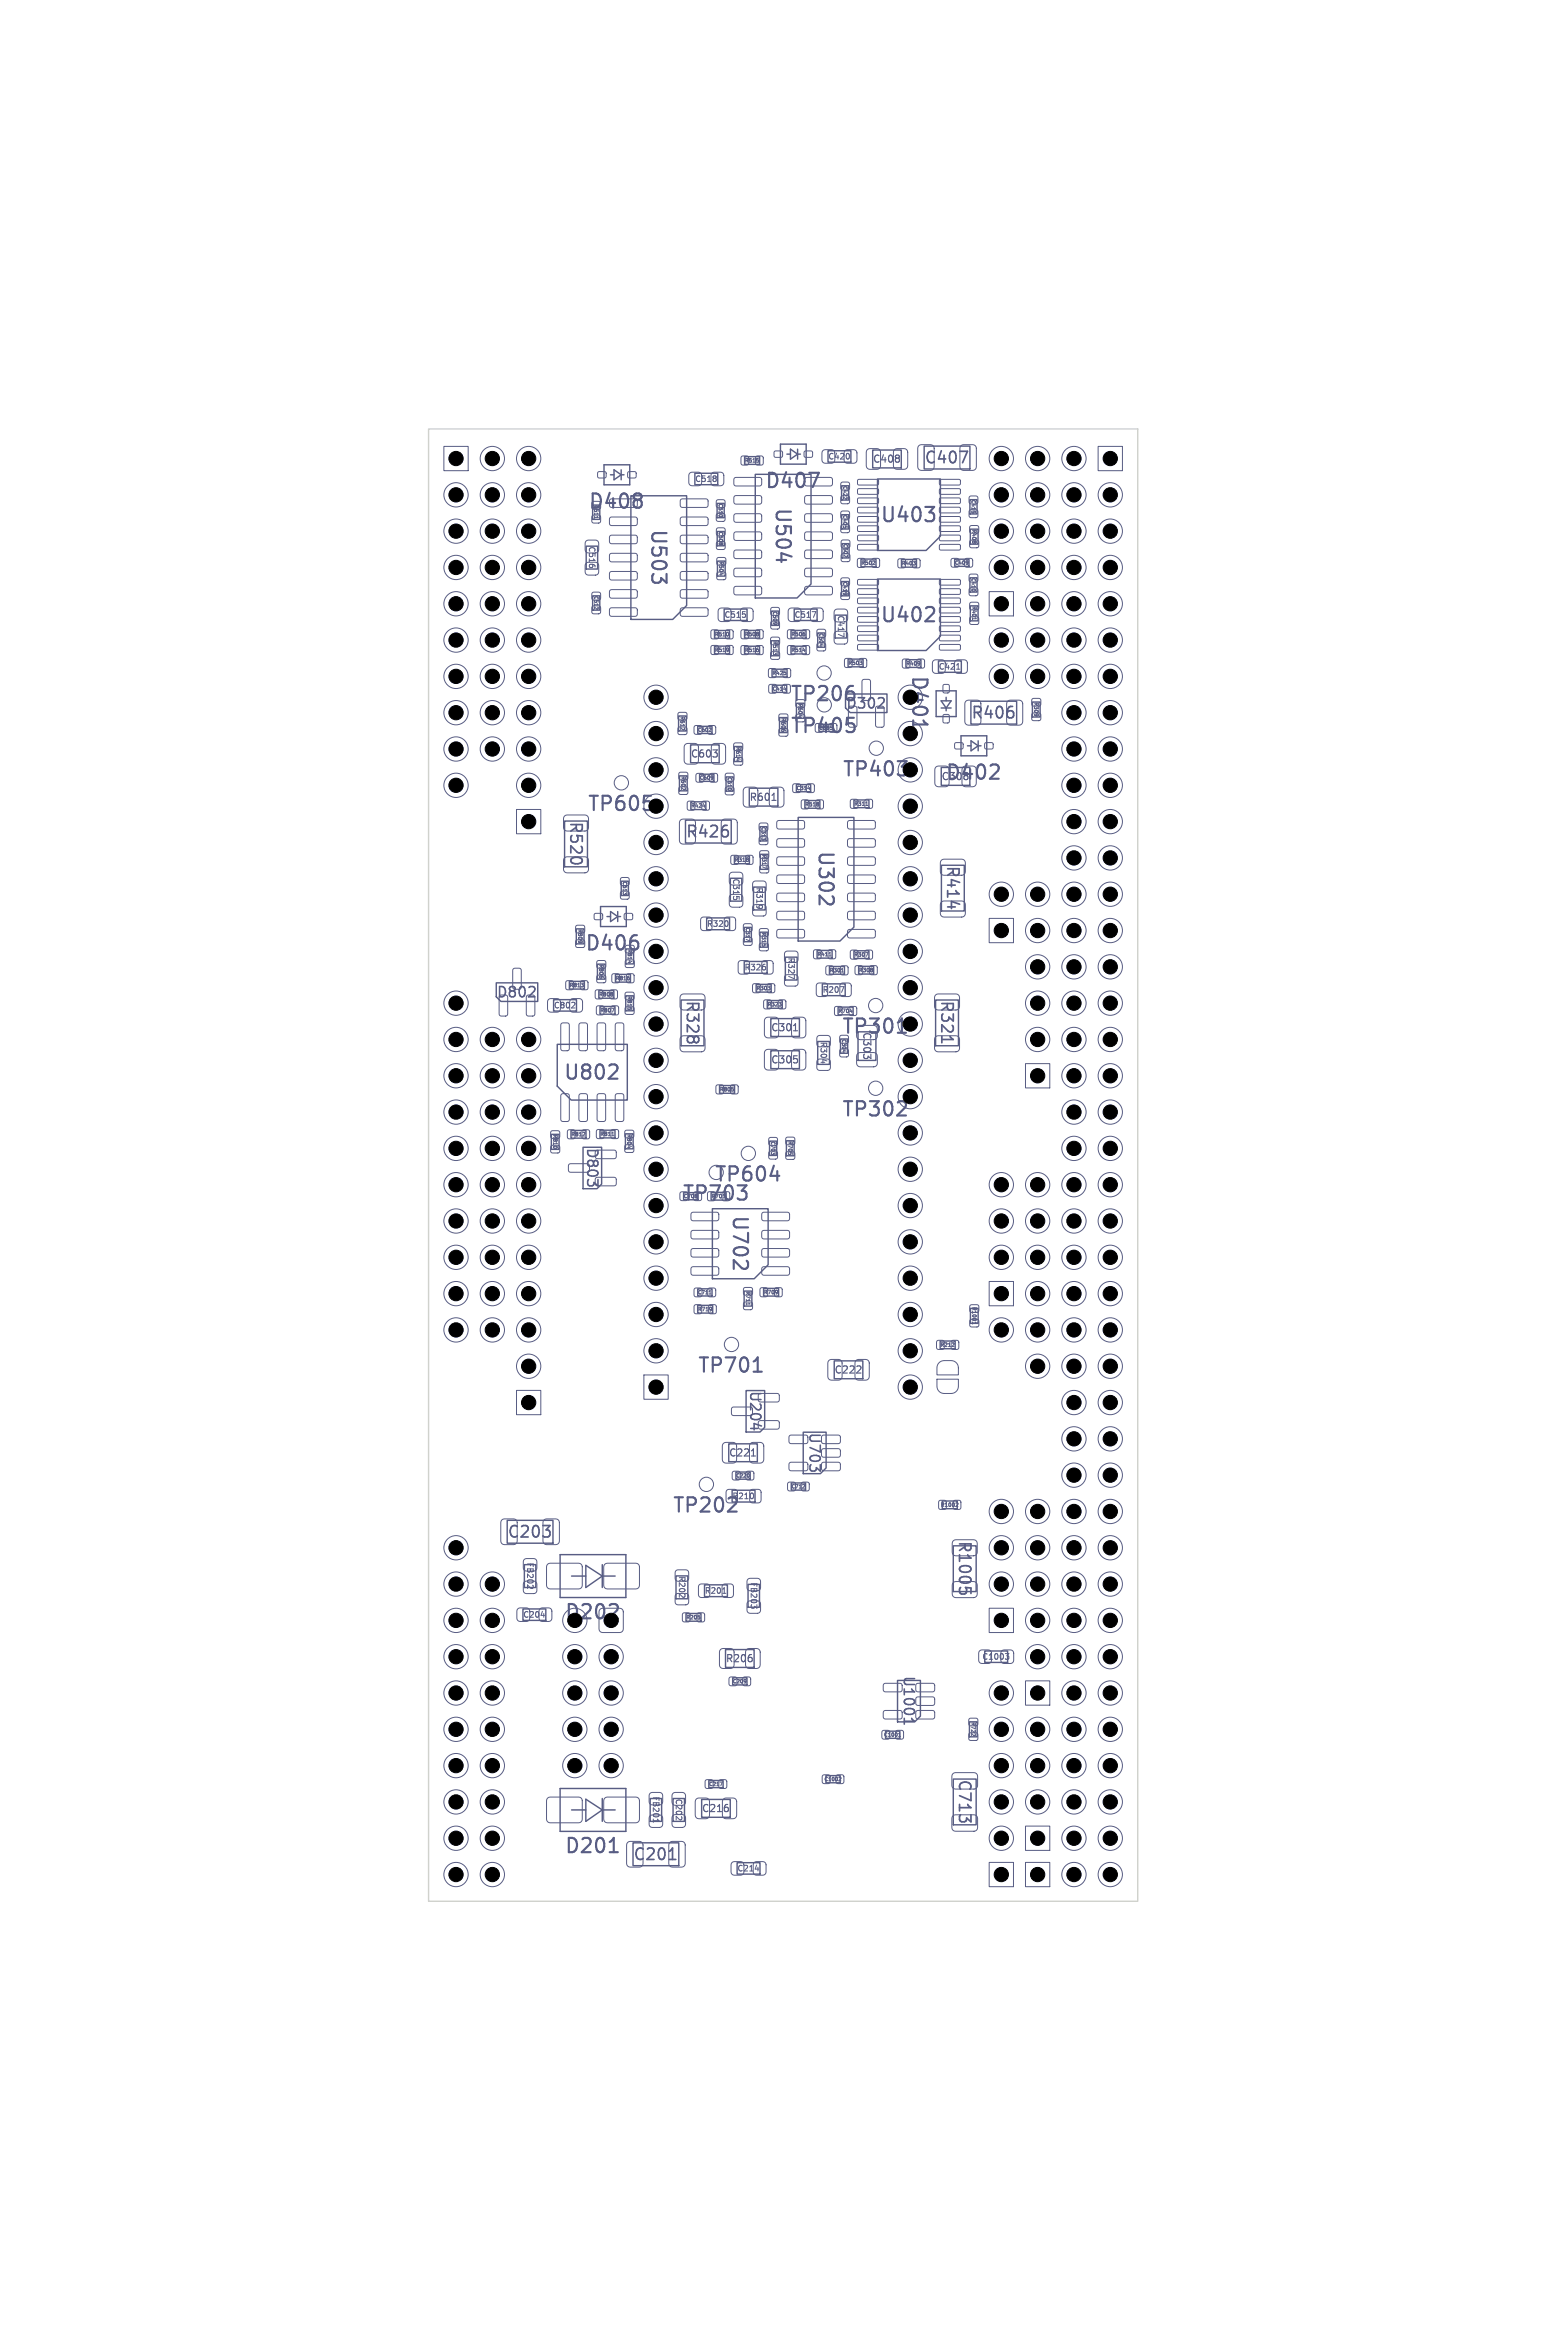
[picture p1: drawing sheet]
<svg xmlns="http://www.w3.org/2000/svg" width="110mm" height="163mm" viewBox="0 0 110 163" stroke-linecap="round" stroke-linejoin="round" font-family="sans-serif">
<defs><g id="words">
<g font-size="1.4" fill="#585d84">
<text x="41.1" y="35.8">D408</text>
<text x="53.4" y="34.3">D407</text>
<text x="54.1" y="35.4" transform="rotate(90 54.1 35.4)">U504</text>
<text x="45.4" y="36.9" transform="rotate(90 45.4 36.9)">U503</text>
<text x="61.5" y="36.7">U403</text>
<text x="61.5" y="43.7">U402</text>
<text x="55.2" y="49.3">TP206</text>
<text x="55.2" y="51.5">TP405</text>
<text x="41" y="56.9">TP605</text>
<text x="57.1" y="59.4" transform="rotate(90 57.1 59.4)">U302</text>
<text x="58.9" y="54.5">TP403</text>
<text x="66.1" y="54.7">D402</text>
<text x="40.9" y="66.7">D406</text>
<text x="39.3" y="75.7">U802</text>
<text x="58.8" y="72.5">TP301</text>
<text x="49.9" y="82.9">TP604</text>
<text x="58.8" y="78.3">TP302</text>
<text x="47.7" y="84.2">TP703</text>
<text x="51.1" y="84.9" transform="rotate(90 51.1 84.9)">U702</text>
<text x="48.7" y="96.2">TP701</text>
<text x="47" y="106">TP202</text>
<text x="39.4" y="129.8">D201</text>
</g>
<g font-size="1.4">
<text x="63.6" y="47.2" transform="rotate(90 63.6 47.2)">D401</text>
<text x="39.4" y="113.5">D202</text>
</g>
<g font-size="1.1" fill="#585d84">
<text x="64.6" y="32.6">C407</text>
<text x="67.9" y="50.4">R406</text>
<text x="39.7" y="57.4" transform="rotate(90 39.7 57.4)">R520</text>
<text x="47.9" y="58.8">R426</text>
<text x="66.1" y="60.5" transform="rotate(90 66.1 60.5)">R414</text>
<text x="47.9" y="69.9" transform="rotate(90 47.9 69.9)">R328</text>
<text x="65.7" y="69.9" transform="rotate(90 65.7 69.9)">R321</text>
<text x="35.4" y="107.7">C203</text>
<text x="66.9" y="107.7" transform="rotate(90 66.9 107.7)">R1005</text>
<text x="66.9" y="124.4" transform="rotate(90 66.9 124.4)">C713</text>
<text x="44.2" y="130.3">C201</text>
</g>
<g font-size="1" fill="#585d84">
<text x="59.1" y="49.7">D302</text>
<text x="34.7" y="69.9">D802</text>
<text x="40.9" y="80.2" transform="rotate(90 40.9 80.2)">D803</text>
<text x="52.3" y="97.2" transform="rotate(90 52.3 97.2)">U204</text>
<text x="56.5" y="100.1" transform="rotate(90 56.5 100.1)">U703</text>
<text x="63.1" y="117.2" transform="rotate(90 63.1 117.2)">U1001</text>
</g>
<g font-size=".7" fill="#585d84">
<text x="61" y="32.5">C408</text>
<text x="48.3" y="53.1">C603</text>
<text x="52.4" y="56.1">R601</text>
<text x="65.8" y="54.7">C308</text>
<text x="53.9" y="72.3">C301</text>
<text x="53.9" y="74.5">C305</text>
<text x="60.3" y="72.1" transform="rotate(90 60.3 72.1)">C303</text>
<text x="58.3" y="96.2">C222</text>
<text x="50.9" y="102">C221</text>
<text x="50.7" y="116.4">R206</text>
<text x="49" y="126.9">C216</text>
</g>
<g font-size=".6" fill="#585d84">
<text x="48.6" y="33.8">C518</text>
<text x="57.9" y="32.2">C420</text>
<text x="41.1" y="38.2" transform="rotate(90 41.1 38.2)">C516</text>
<text x="50.6" y="43.3">C515</text>
<text x="55.5" y="43.3">C517</text>
<text x="58.5" y="43" transform="rotate(90 58.5 43)">C417</text>
<text x="65.6" y="46.9">C421</text>
<text x="49.4" y="64.9">R320</text>
<text x="51.2" y="61.4" transform="rotate(90 51.2 61.4)">C315</text>
<text x="52.8" y="62" transform="rotate(90 52.8 62)">R319</text>
<text x="38.7" y="70.6">C802</text>
<text x="52" y="68">R326</text>
<text x="55.1" y="66.9" transform="rotate(90 55.1 66.9)">R327</text>
<text x="57.5" y="69.5">R207</text>
<text x="57.3" y="72.8" transform="rotate(90 57.3 72.8)">R304</text>
<text x="51.2" y="105">R210</text>
<text x="36.6" y="113.2">C204</text>
<text x="36.8" y="109.3" transform="rotate(90 36.8 109.3)">FB202</text>
<text x="47.4" y="110.2" transform="rotate(90 47.4 110.2)">R202</text>
<text x="49.3" y="111.6">R201</text>
<text x="52.4" y="110.6" transform="rotate(90 52.4 110.6)">FB203</text>
<text x="68.7" y="116.2">C1003</text>
<text x="45.6" y="125.6" transform="rotate(90 45.6 125.6)">FB201</text>
<text x="47.2" y="125.8" transform="rotate(90 47.2 125.8)">C202</text>
<text x="51.5" y="131">C214</text>
</g>
<g font-size=".4" fill="#585d84">
<text x="52.1" y="32.4">R515</text>
<text x="50.3" y="39.2" transform="rotate(90 50.3 39.2)">R504</text>
<text x="60.2" y="39.6">R502</text>
<text x="63" y="39.6">R403</text>
<text x="67.9" y="37" transform="rotate(90 67.9 37)">R408</text>
<text x="50" y="44.6">R510</text>
<text x="50" y="45.7">R519</text>
<text x="52.1" y="44.6">R508</text>
<text x="52.1" y="45.7">R516</text>
<text x="54" y="47.3">R425</text>
<text x="54" y="44.8" transform="rotate(90 54 44.8)">R513</text>
<text x="55.3" y="44.6">R506</text>
<text x="55.3" y="45.7">R514</text>
<text x="59.3" y="46.6">R503</text>
<text x="63.4" y="46.6">R409</text>
<text x="67.9" y="42.4" transform="rotate(90 67.9 42.4)">R401</text>
<text x="47.5" y="50.1" transform="rotate(90 47.5 50.1)">R612</text>
<text x="51.4" y="52.2" transform="rotate(90 51.4 52.2)">R614</text>
<text x="54.6" y="50.2" transform="rotate(90 54.6 50.2)">R606</text>
<text x="55.8" y="49.2" transform="rotate(90 55.8 49.2)">R604</text>
<text x="72.3" y="49.1" transform="rotate(90 72.3 49.1)">R309</text>
<text x="47.6" y="54.3" transform="rotate(90 47.6 54.3)">R602</text>
<text x="48.3" y="56.6">R424</text>
<text x="53.3" y="59.8" transform="rotate(90 53.3 59.8)">R317</text>
<text x="56.3" y="56.5">R518</text>
<text x="59.7" y="56.4">R311</text>
<text x="40.4" y="65" transform="rotate(90 40.4 65)">R809</text>
<text x="51.4" y="60.3">R318</text>
<text x="53.2" y="65.2" transform="rotate(90 53.2 65.2)">R315</text>
<text x="39.8" y="69.1">R813</text>
<text x="41.9" y="67.4" transform="rotate(90 41.9 67.4)">R806</text>
<text x="41.9" y="69.8">R808</text>
<text x="42" y="70.9">R807</text>
<text x="43" y="68.6">R816</text>
<text x="43.8" y="69.7" transform="rotate(90 43.8 69.7)">R815</text>
<text x="43.9" y="66.4" transform="rotate(90 43.9 66.4)">R814</text>
<text x="52.9" y="69.3">R303</text>
<text x="53.7" y="70.5">R323</text>
<text x="57.1" y="66.9">R411</text>
<text x="58" y="68.1">R301</text>
<text x="58.6" y="70.9">R704</text>
<text x="59.7" y="67">R307</text>
<text x="60" y="68.1">R308</text>
<text x="50.3" y="76.4">R805</text>
<text x="38.6" y="79.3" transform="rotate(90 38.6 79.3)">R810</text>
<text x="39.9" y="79.5">R812</text>
<text x="42" y="79.5">R811</text>
<text x="43.8" y="79.3" transform="rotate(90 43.8 79.3)">R804</text>
<text x="49.7" y="83.9">R701</text>
<text x="55.1" y="79.8" transform="rotate(90 55.1 79.8)">R705</text>
<text x="48.8" y="91.8">R719</text>
<text x="52.1" y="90.3" transform="rotate(90 52.1 90.3)">R711</text>
<text x="53.4" y="90.6">R709</text>
<text x="65.7" y="94.3">R212</text>
<text x="68" y="91.4" transform="rotate(90 68 91.4)">R1001</text>
<text x="65.8" y="105.5">R1002</text>
<text x="48" y="113.3">R205</text>
<text x="67.9" y="120.4" transform="rotate(90 67.9 120.4)">R722</text>
</g>
<g font-size=".3" fill="#585d84">
<text x="41.5" y="35.3" transform="rotate(90 41.5 35.3)">C511</text>
<text x="50.2" y="35.2" transform="rotate(90 50.2 35.2)">C510</text>
<text x="58.9" y="34" transform="rotate(90 58.9 34)">C422</text>
<text x="58.9" y="36" transform="rotate(90 58.9 36)">C405</text>
<text x="67.9" y="34.9" transform="rotate(90 67.9 34.9)">C415</text>
<text x="41.5" y="41.7" transform="rotate(90 41.5 41.7)">C512</text>
<text x="50.2" y="37.2" transform="rotate(90 50.2 37.2)">C508</text>
<text x="58.9" y="40.7" transform="rotate(90 58.9 40.7)">C419</text>
<text x="59" y="38" transform="rotate(90 59 38)">C502</text>
<text x="66.8" y="39.6">C409</text>
<text x="67.9" y="40.4" transform="rotate(90 67.9 40.4)">C410</text>
<text x="54" y="42.7" transform="rotate(90 54 42.7)">C509</text>
<text x="57.3" y="44.3" transform="rotate(90 57.3 44.3)">C504</text>
<text x="48.8" y="51.2">C602</text>
<text x="54" y="48.4">C414</text>
<text x="57.3" y="51.1">C605</text>
<text x="48.9" y="54.6">C609</text>
<text x="50.8" y="54.3" transform="rotate(90 50.8 54.3)">C610</text>
<text x="53.2" y="57.8" transform="rotate(90 53.2 57.8)">C313</text>
<text x="55.7" y="55.3">C314</text>
<text x="43.5" y="61.6" transform="rotate(90 43.5 61.6)">C613</text>
<text x="52.1" y="64.9" transform="rotate(90 52.1 64.9)">C317</text>
<text x="58.9" y="72.7" transform="rotate(90 58.9 72.7)">C304</text>
<text x="47.8" y="83.9">C708</text>
<text x="53.9" y="79.8" transform="rotate(90 53.9 79.8)">C703</text>
<text x="48.8" y="90.6">C711</text>
<text x="51.5" y="103.4">C220</text>
<text x="55.3" y="104.2">C712</text>
<text x="51.2" y="117.8">C209</text>
<text x="49.6" y="125">C217</text>
<text x="57.6" y="124.7">C1002</text>
<text x="61.8" y="121.5">C1001</text>
</g>
</g></defs>
<g fill="none" stroke="#585d84" stroke-width=".12">
<path d="M67.1 31.6h.6l-.4 .8M50.9 58.1v.4M70.9 49.8v.3M40.1 60.4h.5M48.2 72.9h.3M48.6 72.9h.2M65.9 72.5v.4M66.5 63.1v.5M38 106.7h.5l-.3 .3M38.4 107.1v.3M67.1 111.2v.2l.2 .1 .3-.1v-.2M67.9 111.1v.4"/>
<path d="M46.8 130.1h.5M67.2 127.4h.3M67.9 127v.4l-.3-.2"/>
</g>
<g fill="none" stroke="#585d84" stroke-width=".07">
<path d="M31 31.2h1.7v1.7h-1.7zM41 39.4l.2-.1 .6 .1 .1 .2-.1 .6h-.1h-.7l-.1-.2zM41 37.8h.2h.6l.1 .2-.1 .6-.1 .1-.7-.1-.1-.1zM41.3 39.7h.1M41.4 36.1h.6v.5h-.6zM41.8 33h.6v.4h-.6zM42.7 36.2h1.8l.1 .1v.4l-.2 .1h-1.7l-.1-.2zM42.7 37.5l1.8-.1 .1 .2v.3l-.2 .1h-1.7l-.1-.1zM42.7 38.8l1.8-.1 .1 .2v.3l-.2 .1h-1.7l-.1-.1zM43.9 33h.6v.4h-.6zM47.6 38.8l1.8-.1 .1 .2v.3l-.1 .1h-1.7l-.1-.1zM47.6 37.5l1.8-.1 .1 .2v.3l-.1 .1h-1.7l-.1-.1z"/>
<path d="M47.6 36.2h1.8l.1 .1v.4l-.1 .1h-1.7l-.1-.2zM47.6 34.9h1.8l.1 .1v.4l-.1 .1h-1.7l-.1-.2zM48.2 33.1l.2-.1 .6 .1 .1 .2-.1 .6-.1 .1-.7-.1v-.1zM49.8 33.1l.2-.1 .6 .1v.2v.6l-.2 .1-.6-.1-.1-.1zM50.1 33.3v.1M50.1 33.5v.2M50.1 36h.6v.4h-.6zM50.1 35h.6v.5h-.6zM50.1 37.9h.6v.5h-.6zM50.1 37h.6v.4h-.6zM50.2 39h.5v.5h-.5zM50.3 38.1h.1"/>
<path d="M50.3 36.1h.2M50.5 38.1h.1M51.4 33.4h1.8l.1 .1v.4l-.2 .1h-1.7l-.1-.2zM51.4 34.7h1.8l.1 .1v.4l-.2 .1h-1.7l-.1-.2zM51.4 36l1.8-.1 .1 .2v.3l-.2 .1h-1.7l-.1-.1zM51.4 37.3l1.8-.1 .1 .2v.3l-.2 .1h-1.7l-.1-.1zM51.4 38.5h1.8l.1 .1v.4l-.2 .1h-1.7l-.1-.2zM51.4 39.8h1.8l.1 .1v.4h-.2h-1.7l-.1-.1zM51.9 31.9h.4v.6h-.4zM52.9 31.9h.4v.6h-.4zM53 32.2v.1M54.2 31.6h.5v.4h-.5z"/>
<path d="M56.3 31.6h.5v.4h-.5zM56.3 39.8h1.8l.1 .1v.4h-.1h-1.7l-.1-.1zM56.3 38.5h1.8l.1 .1v.4l-.1 .1h-1.7l-.1-.2zM56.3 37.3l1.8-.1 .1 .2v.3l-.1 .1h-1.7l-.1-.1zM56.3 36l1.8-.1 .1 .2v.3l-.1 .1h-1.7l-.1-.1zM56.3 34.7h1.8l.1 .1v.4l-.1 .1h-1.7l-.1-.2zM56.3 33.4h1.8l.1 .1v.4l-.1 .1h-1.7l-.1-.2zM57.6 31.5h.1h.6l.1 .2-.1 .6-.1 .1-.6-.1-.1-.1zM58.8 36.7h.6v.5h-.6zM58.8 35.8h.6v.5h-.6zM58.8 34.7h.6v.5h-.6zM58.8 33.8h.6v.4h-.6z"/>
<path d="M58.9 38.8h.5v.5h-.5zM58.9 37.8h.5v.5h-.5zM59 34.9v-.1l.2 .1M59 36.9h.1M59.1 31.5h.2h.6v.2v.6l-.2 .1-.6-.1-.1-.1zM59.1 36.9h.1M59.2 34.9h.1M59.2 36.8v.1M59.3 38.9l-.3-.1v.2M59.4 31.8v.2M60 39.1h.5v.6h-.5zM60 33.6l1.4-.1v.4h-1.4z"/>
<path d="M60 34.2h1.4v.3l-1.4 .1zM60 34.9l1.4-.1v.4h-1.4zM60 35.5h1.4v.3l-1.4 .1zM60 36.2l1.4-.1v.4h-1.4zM60 36.8h1.4v.3l-1.4 .1zM60 37.5l1.4-.1v.4h-1.4zM60 38.1h1.4v.3l-1.4 .1zM60.7 31.5l.6-.1 .3 .1v1.1l-.2 .2h-.6l-.2-.1v-1.1zM61 39.1h.5v.6h-.5zM61.2 39.3h.1M61.2 39.3l-.2 .2h.2M62.6 31.5l.6-.1 .3 .1v1.1l-.2 .2h-.6l-.2-.1v-1.1z"/>
<path d="M62.8 39.1h.5v.6h-.5zM63.9 39.1h.4v.6h-.4zM63.9 39.3h.1l-.1 .1M64 39.4v.1M64.3 31.2l.8-.1 .2 .2v1.4l-.1 .2h-.8l-.2-.1v-1.4zM65.7 38.1h1.4l.1 .3-1.4 .1zM65.7 37.5l1.4-.1 .1 .4h-1.4zM65.7 36.8h1.4l.1 .3-1.4 .1zM65.7 36.2l1.4-.1 .1 .4h-1.4zM65.7 35.5h1.4l.1 .3-1.4 .1zM65.7 34.9l1.4-.1 .1 .4h-1.4zM65.7 34.2h1.4l.1 .3-1.4 .1z"/>
<path d="M65.7 33.6l1.4-.1 .1 .4h-1.4zM66.6 39.1h.4v.5h-.4zM67.2 31.2l.8-.1 .3 .2v1.4l-.2 .2h-.7l-.2-.1-.1-1.4zM67.5 39.1h.5v.5h-.5zM67.7 39.2v.1M67.7 39.3h.1M67.7 39.3v.2M67.7 39.3v.1M67.8 35.7h.6v.5h-.6zM67.8 34.7h.6v.5h-.6zM67.9 37.8h.5v.5h-.5zM67.9 36.8h.5v.5h-.5z"/>
<path d="M68 35.9h.1M68 38h.1M68.1 35.9h-.1M68.2 38h.1M68.2 35.8v.1M68.3 38h-.1M76.8 31.2h1.7v1.7h-1.7zM36.1 56.6h1.7v1.7h-1.7zM39.5 57.1l.2-.1h1.3l.2 .3-.1 .7-.2 .1h-1.3l-.2-.2zM41.4 42.4h.6v.5h-.6zM41.4 41.5h.6v.4h-.6zM41.8 42.6l-.2-.1v.1"/>
<path d="M41.8 42.6h.1M42.7 40h1.8l.1 .1v.4l-.2 .1h-1.7l-.1-.2zM42.7 41.3h1.8l.1 .1v.4h-.2h-1.7l-.1-.1zM42.7 42.6l1.8-.1 .1 .2v.3l-.2 .1h-1.7l-.1-.1zM47.5 50.9h.5v.5h-.5zM47.5 49.9h.5v.4h-.5zM47.5 55.1h.6v.4h-.6zM47.5 54.1h.6v.4h-.6zM47.6 57.4l.8-.1 .2 .2v1.3l-.1 .2-.7 .1-.3-.2v-1.3zM47.6 42.6l1.8-.1 .1 .2v.3l-.1 .1h-1.7l-.1-.1zM47.6 41.3h1.8l.1 .1v.4h-.1h-1.7l-.1-.1zM47.6 40h1.8l.1 .1v.4l-.1 .1h-1.7l-.1-.2z"/>
<path d="M47.9 51l-.3-.1v.2M47.9 55.2l-.2-.1v.2M47.9 55.2h.1M47.9 52.1l.7-.1 .2 .2 .1 1-.2 .2-.6 .1-.2-.2v-1zM48.1 56.1h.5v.5h-.5zM48.6 50.8h.5v.5h-.5zM48.7 54.1h.5v.6h-.5zM49.1 56.1h.5v.5h-.5zM49.1 56.4h.2M49.5 50.8h.5v.5h-.5zM49.7 54.1h.5v.6h-.5zM49.7 50.9v.1"/>
<path d="M49.7 51l-.1 .2h.1M49.8 44.1h.4v.6h-.4zM49.8 45.2h.4v.6h-.4zM49.8 52.1l.7-.1 .2 .2 .1 1-.2 .2-.6 .1-.2-.2v-1zM49.8 54.3l.1 .1M49.9 54.4h-.1M49.9 54.4l-.1 .1M49.9 54.4h.1M50.2 40.1h.5v.4h-.5zM50.3 42.6l.2-.1 .6 .1v.2v.6l-.2 .1-.6-.1-.1-.1zM50.4 40.1v.1M50.5 57.4l.8-.1 .3 .2v1.3l-.2 .2-.7 .1-.2-.2-.1-1.3z"/>
<path d="M50.8 55.1h.5v.5h-.5zM50.8 54.1h.5v.5h-.5zM50.8 44.1h.4v.6h-.4zM50.8 45.2h.4v.6h-.4zM50.9 44.3v.1M50.9 45.4l.1 .1M51 45.5h-.1M51 45.4l-.1 .1M51 55.3h.1M51.2 59.9h.4v.5h-.4zM51.4 53h.5v.5h-.5zM51.4 52h.5v.5h-.5z"/>
<path d="M51.4 41.1l1.8-.1 .1 .2v.3l-.2 .1h-1.7l-.1-.1zM51.6 53.1v.1M51.8 42.6l.2-.1 .6 .1 .1 .2-.1 .6-.1 .1-.7-.1v-.1zM51.9 44.1h.4v.6h-.4zM51.9 45.2h.4v.6h-.4zM52.1 55.1h.7l.2 .1v1l-.1 .2-.7 .1-.2-.2v-1zM52.1 43v.2M52.2 59.9h.4v.5h-.4zM52.9 44.1h.4v.6h-.4zM52.9 45.2h.4v.6h-.4zM53 44.3h.1M53 44.4v.1"/>
<path d="M53 45.5v.1M53.1 44.3h.1M53.1 44.3h-.1M53.1 58.6h.6v.5h-.6zM53.1 57.6h.6v.5h-.6zM53.2 59.6h.5v.4h-.5zM53.3 58.8h.1M53.5 58.6v.2l-.1-.1M53.8 46.8h.4v.6h-.4zM53.8 47.9h.5v.6h-.5zM53.9 55.1h.7l.2 .1v1l-.1 .2-.6 .1-.3-.2v-1zM53.9 45.6h.6v.5h-.6z"/>
<path d="M53.9 44.6h.6v.5h-.6zM53.9 43.5h.6v.5h-.6zM53.9 42.5h.6v.5h-.6zM54.1 45.8h.1M54.1 43.6l.1 .1M54.2 43.7h.1M54.3 43.7h-.1M54.4 45.6v.2l-.1-.1M54.4 57.4h1.8l.1 .1v.4l-.2 .1h-1.7l-.1-.2zM54.4 58.7h1.8l.1 .1v.4l-.2 .1h-1.7l-.1-.2zM54.4 60l1.8-.1 .1 .2v.3l-.2 .1h-1.7l-.1-.1zM54.5 51h.6v.5h-.6z"/>
<path d="M54.5 50h.6v.4h-.6zM54.7 51.2h.1M54.8 47.9h.4v.6h-.4zM54.8 46.8h.5v.6h-.5zM55 47.1v.1M55.1 44.1h.5v.6h-.5zM55.1 45.2h.5v.6h-.5zM55.2 42.6l.2-.1 .6 .1v.2v.6l-.2 .1-.6-.1-.1-.1zM55.5 54.9h.5v.5h-.5zM55.7 50h.6v.5h-.6zM56.1 56h.4v.6h-.4zM56.1 44.1h.5v.6h-.5z"/>
<path d="M56.1 45.2h.5v.6h-.5zM56.2 45.5h.1M56.3 44.4v.1M56.3 41.1l1.8-.1 .1 .2v.3l-.1 .1h-1.7l-.1-.1zM56.4 54.9h.5v.5h-.5zM56.5 55.2h.1M56.7 42.6l.2-.1 .6 .1 .1 .2-.1 .6-.1 .1-.7-.1v-.1zM56.8 42.8h.3l-.2 .4M57.1 56h.5v.6h-.5zM57.2 45h.5v.5h-.5zM57.2 44.1h.5v.4h-.5zM57.3 56.2h.1"/>
<path d="M57.3 56.3h.1M57.3 56.3v.1M57.4 45.1v.1M58.4 44.2h.2h.6l.1 .2-.1 .6-.1 .1-.7-.1-.1-.2zM58.4 42.7l.2-.1 .6 .1 .1 .1-.1 .6-.1 .1-.7-.1-.1-.1zM58.8 41.4h.6v.5h-.6zM58.8 40.5h.6v.4h-.6zM59 41.6h.2M59 44.3v.2l-.4-.1M59.1 46.1h.5v.6h-.5zM59.1 41.6h.1M59.3 60l1.8-.1 .1 .2v.3l-.1 .1h-1.7l-.1-.1z"/>
<path d="M59.3 58.7h1.8l.1 .1v.4l-.1 .1h-1.7l-.1-.2zM59.3 57.4h1.8l.1 .1v.4l-.1 .1h-1.7l-.1-.2zM59.4 49.4h.4l.1 .1v1.2l-.1 .2h-.3l-.2-.1zM59.5 56h.5v.5h-.5zM60 40.6l1.4-.1v.4h-1.4zM60 41.2h1.4v.3l-1.4 .1zM60 41.9l1.4-.1v.4h-1.4zM60 42.5h1.4v.3l-1.4 .1zM60 43.2l1.4-.1v.4h-1.4zM60 43.8h1.4v.3l-1.4 .1zM60 44.5l1.4-.1v.4h-1.4zM60 45.1h1.4v.3l-1.4 .1z"/>
<path d="M60.1 46.1h.5v.6h-.5zM60.1 46.2h.2l-.1 .1M60.3 46.4v.1M60.3 47.6l.4-.1 .2 .1v1.2l-.1 .2h-.4l-.1-.1zM60.5 56h.5v.5h-.5zM60.6 56.4h.1M61.3 49.4h.4l.1 .1v1.2l-.1 .2h-.3l-.2-.1zM63.1 46.1h.5v.6h-.5zM64.2 46.1h.4v.6h-.4zM64.3 46.3v.2M64.3 46.4h.1M65.3 46.2h.1h.6l.1 .2-.1 .6-.1 .1-.6-.1-.1-.1z"/>
<path d="M65.5 53.7l.6-.1 .3 .1v1.1l-.2 .2h-.6l-.2-.1v-1.1zM65.7 45.1h1.4l.1 .3-1.4 .1zM65.7 44.5l1.4-.1 .1 .4h-1.4zM65.7 43.8h1.4l.1 .3-1.4 .1zM65.7 43.2l1.4-.1 .1 .4h-1.4zM65.7 42.5h1.4l.1 .3-1.4 .1zM65.7 41.9l1.4-.1 .1 .4h-1.4zM65.7 41.2h1.4l.1 .3-1.4 .1zM65.7 40.6l1.4-.1 .1 .4h-1.4zM66 50h.4v.5h-.4zM66 47.9h.4v.5h-.4zM66.8 52h.5v.4h-.5z"/>
<path d="M66.8 46.2h.2h.6l.1 .2-.1 .6-.2 .1-.6-.1v-.1zM66.9 46.8h.2M67.6 49.1l.8-.1 .2 .1v1.4l-.1 .2h-.8l-.2-.1v-1.4zM67.8 41.2h.6v.4h-.6zM67.8 40.2h.6v.5h-.6zM67.9 43.2h.5v.4h-.5zM67.9 42.2h.5v.4h-.5zM68 43.2v.2M68 41.3h.2M68.9 52h.5v.4h-.5zM69.2 41.4h1.7v1.7h-1.7zM70.5 49.1l.8-.1 .2 .1v1.4l-.1 .2h-.7l-.3-.1v-1.4z"/>
<path d="M72.2 49.9h.6v.5h-.6zM72.2 48.9h.6v.5h-.6zM72.4 50.1h.2M72.5 50.1h.1M35 69.7l.4-.1 .1 .1v1.2l-.1 .2h-.3l-.2-.1zM35.9 67.8l.4-.1 .1 .1 .1 1.3-.1 .1h-.4l-.1-.1zM36.9 69.7l.4-.1 .1 .1v1.2l-.1 .2h-.3l-.2-.1zM38.4 69.9h.1h.6l.1 .2-.1 .6-.1 .1-.6-.1-.1-.1zM38.6 79.1h.5v.5h-.5zM39.3 76.6l.4-.1 .1 .1v1.7l-.1 .1-.3 .1-.2-.1zM39.3 71.6h.4l.1 .1v1.7l-.1 .1h-.3l-.2-.1zM39.5 60l.2-.1 1.3 .1 .2 .2-.1 .7-.2 .2-1.3-.1-.2-.2z"/>
<path d="M39.6 68.6h.5v.6h-.5zM39.7 79.1h.5v.5h-.5zM39.9 69.9h.2h.6v.2v.6l-.2 .1-.6-.1-.1-.1zM40 70.5h.2M40.2 70.2v.1M40.3 65.8h.6v.4h-.6zM40.3 64.8h.6v.4h-.6zM40.5 76.6l.4-.1 .2 .1v1.7l-.1 .1-.4 .1-.1-.1zM40.5 71.6h.4l.2 .1v1.7l-.1 .1h-.4l-.1-.1zM40.6 68.6h.5v.6h-.5zM40.6 68.8h.2l-.1 .1M40.7 79.1h.5v.5h-.5z"/>
<path d="M40.8 68.9v.1M40.9 79.2h.1M40.9 79.2l-.1 .3h.1M41.6 63.9h.5v.4h-.5zM41.7 69.3h.4v.5h-.4zM41.7 70.4h.5v.6h-.5zM41.7 79.1h.5v.5h-.5zM41.8 68.3h.5v.4h-.5zM41.8 67.2h.5v.5h-.5zM41.8 76.6l.4-.1 .1 .1 .1 1.7-.1 .1-.4 .1-.1-.1zM41.8 71.6h.4l.1 .1 .1 1.7-.1 .1h-.4l-.1-.1zM42 68.4h.1"/>
<path d="M42.7 69.3h.4v.5h-.4zM42.8 70.4h.4v.6h-.4zM42.8 79.1h.4v.5h-.4zM42.8 70.5h.2l-.2 .3M42.8 79.5h.1M42.8 68.2h.5v.5h-.5zM42.8 69.4l.1 .1M42.8 69.6v.1M42.9 69.5h.1M42.9 69.5h-.1M43.1 76.6l.4-.1 .1 .1v1.7l-.1 .1-.3 .1-.2-.1zM43.1 71.6h.4l.1 .1v1.7l-.1 .1h-.3l-.2-.1z"/>
<path d="M43.4 62.4h.6v.5h-.6zM43.4 61.4h.6v.5h-.6zM43.6 62.6h.1M43.7 63.9h.5v.4h-.5zM43.7 62.6h-.1M43.7 79.1h.6v.5h-.6zM43.8 70.5h.5v.4h-.5zM43.8 69.4h.5v.5h-.5zM43.8 67.2h.5v.4h-.5zM43.8 62.4v.2l-.1-.1M43.9 68.2h.4v.5h-.4zM43.9 70.6h.2"/>
<path d="M44 68.4h.1M44 67.2v.2M44 68.4v.1M44 68.5h.1M47.6 72.5h.2h1.4l.1 .2v.7l-.2 .2h-1.4l-.1-.3zM47.6 69.6l.2-.1 1.4 .1 .1 .2v.7l-.2 .2-1.4-.1-.1-.2zM49.1 64.2h.6v.8h-.6zM50.1 75.9h.5v.6h-.5zM50.7 64.2h.7v.8h-.7zM50.9 64.5v.2M51.1 62.6h.1h.7l.1 .2-.1 .6-.2 .1-.6-.1-.1-.2zM51.1 61.1l.1-.1 .7 .1 .1 .1-.1 .7h-.2h-.6l-.1-.2z"/>
<path d="M51.1 75.9h.5v.6h-.5zM51.3 76.2v.1M51.3 76.3h.1M51.3 62.9h.2M51.7 67.3h.7v.8h-.7zM52 65.6h.6v.5h-.6zM52 64.7h.6v.4h-.6zM52.3 60v.1M52.3 60.1v.1M52.3 60.1h.1M52.4 65.7v.1l-.2-.1M52.7 68.9h.4v.5h-.4z"/>
<path d="M52.7 63.3h.8v.7h-.8zM52.7 61.7h.8v.7h-.8zM53 63.5h.3M53.1 63.5l.1 .1M53.1 66h.6v.5h-.6zM53.1 65h.6v.5h-.6zM53.2 60.6h.5v.4h-.5zM53.3 66.2h.1M53.3 67.3h.7v.8h-.7zM53.4 66.2h.1M53.4 70h.5v.5h-.5zM53.5 67.6v.2"/>
<path d="M53.5 71.2h.7l.2 .1 .1 1.1-.2 .2h-.6l-.2-.1v-1.1zM53.5 73.5l.7-.1 .2 .2 .1 1-.2 .2-.6 .1-.2-.2v-1zM53.6 60.6v.2l-.3-.2M53.7 68.9h.5v.5h-.5zM53.7 69h.2l-.1 .1M53.8 79.6h.5v.5h-.5zM53.9 69.1v.1M54.4 61.3l1.8-.1 .1 .2v.3l-.2 .1h-1.7l-.1-.1zM54.4 62.5h1.8l.1 .1v.4l-.2 .1h-1.7l-.1-.2zM54.4 63.8h1.8l.1 .1v.4h-.2h-1.7l-.1-.1zM54.4 65.1l1.8-.1 .1 .2v.3l-.2 .1h-1.7l-.1-.1zM54.5 70h.4v.5h-.4z"/>
<path d="M54.5 70.1h.1v.1M54.6 70.2v.1M54.6 70.3v.1M54.9 68.2h.9v.7h-.9zM54.9 66.6h.9v.7h-.9zM55 79.6h.6v.4h-.6zM55.4 71.2h.7l.2 .1 .1 1.1-.2 .2h-.6l-.2-.1v-1.1zM55.4 73.5l.7-.1 .2 .2 .1 1-.2 .2-.6 .1-.2-.2v-1zM55.6 68.2v.3l-.4-.2M56.9 66.5h.5v.5h-.5zM57.1 68.8h.7v.9h-.7zM57.2 74.1h.8v.7h-.8z"/>
<path d="M57.2 72.5h.8v.7h-.8zM57.6 74.1v.3M57.8 67.6h.5v.6h-.5zM58 66.5h.4v.5h-.4zM58 66.9h.1M58.4 70.4h.5v.6h-.5zM58.8 69h.2l-.1 .4M58.8 73.4h.5v.5h-.5zM58.8 68.8h.7v.9h-.7zM58.8 67.6h.5v.6h-.5zM58.8 68h.2M59 73.5v.1"/>
<path d="M59.3 65.1l1.8-.1 .1 .2v.3l-.1 .1h-1.7l-.1-.1zM59.3 63.8h1.8l.1 .1v.4h-.1h-1.7l-.1-.1zM59.3 62.5h1.8l.1 .1v.4l-.1 .1h-1.7l-.1-.2zM59.3 61.3l1.8-.1 .1 .2v.3l-.1 .1h-1.7l-.1-.1zM59.4 70.4h.5v.6h-.5zM59.4 70.8h.2M59.5 66.5h.5v.6h-.5zM59.8 67.6h.5v.6h-.5zM60 73.7l.2-.1 1 .1 .2 .2-.1 .6-.2 .1h-1l-.2-.2zM60.5 66.5h.5v.6h-.5zM60.5 66.6h.2l-.1 .3M60.9 67.6h.4v.6h-.4z"/>
<path d="M61 67.8h.1M61 67.9h.1M61 67.9v.1M65.4 72.5h.2h1.4l.1 .2v.7l-.2 .2h-1.4l-.1-.3zM65.4 69.6l.2-.1 1.4 .1 .1 .2v.7l-.2 .2-1.4-.1-.1-.2zM65.8 63.1l.2-.1h1.4l.1 .3v.7l-.2 .2-1.4-.1-.1-.2zM65.8 60.2l.2-.1h1.4l.1 .3v.7l-.2 .1h-1.4l-.1-.2zM69.2 64.2h1.7v1.7h-1.7zM71.7 74.4h1.7v1.7h-1.7zM36.1 97.3h1.7v1.7h-1.7zM38.6 80.2h.5v.4h-.5zM38.8 80.3h.1"/>
<path d="M39.8 81.5l1.3-.1 .1 .2v.3l-.1 .1h-1.3v-.1zM41.7 82.4h1.3l.1 .1v.4l-.1 .1-1.3-.1-.1-.1zM41.7 80.5h1.3l.1 .1v.4l-.1 .1-1.3-.1-.1-.1zM43.7 80.1h.6v.5h-.6zM44 80.1v.2M45 96.2h1.7v1.7h-1.7zM48.4 84.8h1.8l.1 .2v.3l-.2 .1h-1.7l-.1-.1zM48.4 86.1h1.8l.1 .1v.4l-.2 .1h-1.7l-.1-.2zM48.4 87.4h1.8l.1 .1v.4h-.2h-1.7l-.1-.1zM48.4 88.7l1.8-.1 .1 .2v.3l-.2 .1h-1.7l-.1-.1zM48.6 90.1h.5v.6h-.5zM48.6 91.3h.4v.6h-.4z"/>
<path d="M49.5 90.1h.5v.6h-.5zM49.6 90.5h.1M49.6 91.3h.5v.6h-.5zM49.8 91.5v.1M49.8 91.6h.1M51.2 98.5l1.3-.1 .1 .2v.3l-.1 .1h-1.2l-.1-.1zM52 91.1h.6v.5h-.6zM52 90.1h.6v.5h-.6zM52.2 91.1v.2M53.1 99.4h1.3l.1 .1v.4l-.1 .1h-1.3l-.1-.2zM53.1 97.5h1.3l.1 .1v.4l-.1 .1h-1.3l-.1-.2zM53.2 90.1h.5v.6h-.5z"/>
<path d="M53.3 88.7l1.8-.1 .1 .2v.3l-.1 .1h-1.7l-.1-.1zM53.3 87.4h1.8l.1 .1v.4h-.1h-1.7l-.1-.1zM53.3 86.1h1.8l.1 .1v.4l-.1 .1h-1.7l-.1-.2zM53.3 84.8h1.8l.1 .2v.3l-.1 .1h-1.7l-.1-.1zM53.8 80.6h.5v.4h-.5zM54 80.8h.1M54.2 80.6v.2l-.1-.1M54.2 90.1h.5v.6h-.5zM54.4 90.3v.2M54.4 90.4h.1M55 80.6h.6v.5h-.6zM55.2 80.8h.1"/>
<path d="M58 95.2l.6-.1 .3 .2v1l-.2 .2-.6 .1-.2-.2v-1zM59.9 95.2l.6-.1 .3 .2v1l-.2 .2-.6 .1-.2-.2v-1zM65.5 96.5h1.5v.7l-.2 .2-.2 .1-.8-.1-.2-.2zM65.5 93.8h.5v.6h-.5zM65.7 95.3l.3-.1h.6l.2 .1 .2 .3v.6h-1.5v-.6zM66.6 93.8h.4v.6h-.4zM66.7 94h.1M66.7 94l-.1 .2h.1M67.9 92.3h.5v.5h-.5zM67.9 91.3h.5v.5h-.5zM68 92.5v.1M68.2 92.5l.1 .1h-.3"/>
<path d="M69.2 89.6h1.7v1.7h-1.7zM35.1 106.3h.8l.3 .1v1.4l-.2 .2-.7 .1-.3-.2v-1.4zM36.2 112.5h.2h.6l.1 .2-.1 .7h-.2h-.6v-.2zM36.7 110.7l.1-.1 .7 .1 .1 .1-.1 .6-.2 .1-.6-.1-.1-.1zM36.7 109.1l.1-.1 .7 .1 .1 .2-.1 .5-.2 .1-.6-.1-.1-.1zM37.3 111l-.2 .1-.2-.2v.2M37.8 112.5h.1h.6l.1 .2-.1 .7h-.1h-.6l-.1-.2zM37.8 113h.3M38 106.3h.9l.2 .1v1.4l-.1 .2-.8 .1-.2-.2v-1.4zM38.3 109.4h.2h2h.2v.2v1.3v.2l-.2 .1h-2l-.2-.1-.1-.2v-1.3zM42 112.6l.1-.1h1.2l.2 .1 .1 .2v1.2l-.1 .1-.2 .1h-1.2l-.1-.1-.1-.1v-1.2zM42.3 109.4h.2h2h.2v.2v1.3v.2l-.2 .1h-2l-.2-.1-.1-.2v-1.3z"/>
<path d="M47.3 111.5h.8v.7h-.8zM47.3 109.9h.8v.7h-.8zM47.5 111.5v.2M47.7 111.7h.2M47.8 112.9h.4v.5h-.4zM48.8 112.9h.4v.5h-.4zM48.9 110.9h.7v.8h-.7zM48.9 113.1v.1M50.4 115.4l.7-.1 .2 .2v1l-.1 .2h-.6l-.3-.1v-1zM50.5 111.5h.3M50.6 110.9h.6v.8h-.6zM50.6 101l.7-.1 .2 .2v1l-.1 .2-.6 .1-.3-.2v-1z"/>
<path d="M50.8 104.2h.7v.9h-.7zM51 117.4h.5v.5h-.5zM51.3 103h.4v.5h-.4zM52 117.4h.5v.5h-.5zM52.2 117.5h.1M52.2 117.5v.1M52.2 117.6h.1M52.2 117.6l-.1 .1M52.2 103h.5v.5h-.5zM52.2 115.4l.7-.1 .3 .2v1l-.2 .2h-.6l-.2-.1-.1-1zM52.3 112.1l.2-.1 .6 .1 .1 .1-.1 .6-.1 .1-.7-.1-.1-.2zM52.3 110.5l.2-.1 .6 .1 .1 .1-.1 .6-.1 .1-.7-.1-.1-.1z"/>
<path d="M52.4 103.1v.2M52.5 104.2h.7v.9h-.7zM52.5 101l.7-.1 .2 .2v1l-.1 .2-.6 .1-.3-.2v-1zM52.5 112.4l.1 .1 .2-.1M52.7 104.5v.3M52.9 112.3v.2l-.1-.1M55.1 103.7h.5v.6h-.5zM55.2 100.4h1.2l.1 .1v.4l-.1 .1h-1.1l-.1-.2zM55.2 102.3h1.2l.1 .1v.4l-.1 .1h-1.1l-.1-.2zM56.1 103.7h.5v.6h-.5zM56.3 103.9h.1M56.3 103.9l-.2 .2h.2"/>
<path d="M57.5 102.3h1.2l.1 .1v.4l-.2 .1h-1.1v-.2zM57.5 101.4h1.2l.1 .1v.4h-.2h-1.1v-.1zM57.5 100.4h1.2l.1 .1v.4l-.2 .1h-1.1v-.2zM61.8 117.8h1.2l.1 .1v.4l-.1 .1-1.1-.1-.1-.1zM61.8 119.7h1.2l.1 .1v.4l-.1 .1-1.1-.1-.1-.1zM64.1 119.7h1.2l.1 .1v.4l-.2 .1-1.1-.1v-.1zM64.1 118.8l1.2-.1 .1 .2v.3l-.2 .1h-1.1v-.1zM64.1 117.8h1.2l.1 .1v.4l-.2 .1-1.1-.1v-.1zM65.7 105h.4v.6h-.4zM66.7 110.7l.2-.1 1.3 .1 .2 .2-.1 .7-.2 .2-1.3-.1-.2-.2zM66.7 107.8l.2-.1h1.3l.2 .3-.1 .7-.2 .1h-1.3l-.2-.2zM66.7 105h.5v.6h-.5z"/>
<path d="M66.9 105.1h.1M67 105.1v.1M67 105.2l-.2 .2h.2M68.5 115.5l.2-.1 .6 .1 .1 .1-.1 .7-.2 .1-.6-.1v-.2zM69.2 112.5h1.7v1.7h-1.7zM70.1 115.5l.1-.1 .6 .1 .1 .1-.1 .7-.1 .1-.6-.1-.1-.2zM70.3 115.7h.3l-.2 .1 .1 .1M70.5 115.9h.1M70.5 115.9v.1l-.1 .1M71.7 117.6h1.7v1.7h-1.7zM38.3 125.8l.2-.1h2l.2 .1v.2v1.3v.1l-.2 .1h-2l-.2-.1-.1-.1v-1.3zM42.3 125.8l.2-.1h2l.2 .1v.2v1.3v.1l-.2 .1h-2l-.2-.1-.1-.1v-1.3z"/>
<path d="M43.9 128.9l.8-.1 .3 .2v1.4l-.2 .2h-.7l-.3-.1v-1.4zM45.5 127h.1h.7l.1 .2-.1 .6h-.2h-.6l-.1-.2zM45.5 125.5l.1-.1 .7 .1 .1 .1-.1 .6-.2 .1-.6-.1-.1-.2zM45.7 127.3v.2M46 127.3l.1 .1h-.4M46.8 128.9l.9-.1 .2 .2v1.4l-.1 .2h-.8l-.2-.1v-1.4zM47.1 127l.1-.1 .7 .1 .1 .2-.1 .6h-.2h-.6l-.1-.2zM47.1 125.5l.1-.1 .7 .1 .1 .1-.1 .6-.2 .1-.6-.1-.1-.1zM47.3 127.1v.2M47.5 127.3h.2M48.7 125.9l.7-.1 .2 .1v1.1l-.1 .2h-.6l-.3-.1v-1.1zM49.4 124.5h.4v.6h-.4z"/>
<path d="M50.3 124.5h.5v.6h-.5zM50.4 124.7h.1l-.1 .2M50.6 125.9l.7-.1 .2 .1v1.1l-.1 .2h-.6l-.3-.1v-1.1zM51.2 130.3l.2-.1 .6 .1v.2v.6l-.2 .1-.6-.1-.1-.1zM52.7 130.3l.2-.1 .6 .1 .1 .2-.1 .6-.1 .1-.7-.1v-.1zM52.8 130.8h.3M57.5 124.2h.5v.5h-.5zM58.5 124.2h.5v.5h-.5zM58.7 124.3h.1M58.8 124.3v.1M58.8 124.4l-.1 .2h.1M61.7 121.1h.5v.5h-.5z"/>
<path d="M62.7 121.1h.5v.5h-.5zM62.8 121.5h.2M62.9 121.3v-.1v.3M66.6 127h.2h1.4l.2 .2v.8l-.3 .1h-1.4l-.1-.2zM66.6 124.1l.2-.1h1.4l.2 .3v.7l-.3 .2-1.4-.1-.1-.2zM67.8 121.3h.6v.4h-.6zM67.8 120.2h.6v.5h-.6zM68.2 121.4l-.2-.1v.1M69.2 130.3h1.7v1.7h-1.7zM71.7 127.7h1.7v1.7h-1.7zM71.7 130.3h1.7v1.7h-1.7z"/>
<circle cx="31.9" cy="37.2" r=".85"/>
<circle cx="31.9" cy="39.7" r=".85"/>
<circle cx="31.9" cy="34.6" r=".85"/>
<circle cx="34.4" cy="39.7" r=".85"/>
<circle cx="34.4" cy="37.2" r=".85"/>
<circle cx="34.4" cy="32.1" r=".85"/>
<circle cx="34.4" cy="34.6" r=".85"/>
<circle cx="37" cy="32.1" r=".85"/>
<circle cx="37" cy="34.6" r=".85"/>
<circle cx="37" cy="37.2" r=".85"/>
<circle cx="37" cy="39.7" r=".85"/>
<circle cx="70" cy="39.7" r=".85"/>
<circle cx="70" cy="37.2" r=".85"/>
<circle cx="70" cy="32.1" r=".85"/>
<circle cx="70" cy="34.6" r=".85"/>
<circle cx="72.6" cy="37.2" r=".85"/>
<circle cx="72.6" cy="39.7" r=".85"/>
<circle cx="72.6" cy="32.1" r=".85"/>
<circle cx="72.6" cy="34.6" r=".85"/>
<circle cx="75.1" cy="32.1" r=".85"/>
<circle cx="75.1" cy="34.6" r=".85"/>
<circle cx="75.1" cy="37.2" r=".85"/>
<circle cx="75.1" cy="39.7" r=".85"/>
<circle cx="77.7" cy="37.2" r=".85"/>
<circle cx="77.7" cy="39.7" r=".85"/>
<circle cx="77.7" cy="34.6" r=".85"/>
<circle cx="31.9" cy="49.9" r=".85"/>
<circle cx="31.9" cy="47.3" r=".85"/>
<circle cx="31.9" cy="52.4" r=".85"/>
<circle cx="31.9" cy="42.2" r=".85"/>
<circle cx="31.9" cy="54.9" r=".85"/>
<circle cx="31.9" cy="44.8" r=".85"/>
<circle cx="34.4" cy="49.9" r=".85"/>
<circle cx="34.4" cy="52.4" r=".85"/>
<circle cx="34.4" cy="42.2" r=".85"/>
<circle cx="34.4" cy="47.3" r=".85"/>
<circle cx="34.4" cy="44.8" r=".85"/>
<circle cx="37" cy="49.9" r=".85"/>
<circle cx="37" cy="42.2" r=".85"/>
<circle cx="37" cy="52.4" r=".85"/>
<circle cx="37" cy="54.9" r=".85"/>
<circle cx="37" cy="44.8" r=".85"/>
<circle cx="37" cy="47.3" r=".85"/>
<circle cx="43.5" cy="54.8" r=".5"/>
<circle cx="45.9" cy="48.8" r=".85"/>
<circle cx="45.9" cy="56.4" r=".85"/>
<circle cx="45.9" cy="58.9" r=".85"/>
<circle cx="45.9" cy="53.9" r=".85"/>
<circle cx="45.9" cy="51.3" r=".85"/>
<circle cx="57.6" cy="47.1" r=".5"/>
<circle cx="57.7" cy="49.3" r=".5"/>
<circle cx="61.3" cy="52.3" r=".5"/>
<circle cx="63.7" cy="56.4" r=".85"/>
<circle cx="63.7" cy="53.9" r=".85"/>
<circle cx="63.7" cy="51.3" r=".85"/>
<circle cx="63.7" cy="58.9" r=".85"/>
<circle cx="63.7" cy="48.8" r=".85"/>
<circle cx="70" cy="47.3" r=".85"/>
<circle cx="70" cy="44.8" r=".85"/>
<circle cx="72.6" cy="47.3" r=".85"/>
<circle cx="72.6" cy="44.8" r=".85"/>
<circle cx="72.6" cy="42.2" r=".85"/>
<circle cx="75.1" cy="57.5" r=".85"/>
<circle cx="75.1" cy="47.3" r=".85"/>
<circle cx="75.1" cy="44.8" r=".85"/>
<circle cx="75.1" cy="54.9" r=".85"/>
<circle cx="75.1" cy="42.2" r=".85"/>
<circle cx="75.1" cy="52.4" r=".85"/>
<circle cx="75.1" cy="49.9" r=".85"/>
<circle cx="77.7" cy="57.5" r=".85"/>
<circle cx="77.7" cy="47.3" r=".85"/>
<circle cx="77.7" cy="42.2" r=".85"/>
<circle cx="77.7" cy="49.9" r=".85"/>
<circle cx="77.7" cy="44.8" r=".85"/>
<circle cx="77.7" cy="54.9" r=".85"/>
<circle cx="77.7" cy="52.4" r=".85"/>
<circle cx="31.9" cy="77.8" r=".85"/>
<circle cx="31.9" cy="70.2" r=".85"/>
<circle cx="31.9" cy="72.7" r=".85"/>
<circle cx="31.9" cy="75.3" r=".85"/>
<circle cx="34.4" cy="72.7" r=".85"/>
<circle cx="34.4" cy="75.3" r=".85"/>
<circle cx="34.4" cy="77.8" r=".85"/>
<circle cx="37" cy="72.7" r=".85"/>
<circle cx="37" cy="77.8" r=".85"/>
<circle cx="37" cy="75.3" r=".85"/>
<circle cx="45.9" cy="76.7" r=".85"/>
<circle cx="45.9" cy="66.6" r=".85"/>
<circle cx="45.9" cy="74.2" r=".85"/>
<circle cx="45.9" cy="69.1" r=".85"/>
<circle cx="45.9" cy="71.6" r=".85"/>
<circle cx="45.9" cy="61.5" r=".85"/>
<circle cx="45.9" cy="64" r=".85"/>
<circle cx="45.9" cy="79.3" r=".85"/>
<circle cx="61.2" cy="70.3" r=".5"/>
<circle cx="61.2" cy="76.1" r=".5"/>
<circle cx="63.7" cy="69.1" r=".85"/>
<circle cx="63.7" cy="66.6" r=".85"/>
<circle cx="63.7" cy="76.7" r=".85"/>
<circle cx="63.7" cy="74.2" r=".85"/>
<circle cx="63.7" cy="61.5" r=".85"/>
<circle cx="63.7" cy="64" r=".85"/>
<circle cx="63.7" cy="71.6" r=".85"/>
<circle cx="63.7" cy="79.3" r=".85"/>
<circle cx="70" cy="62.6" r=".85"/>
<circle cx="72.6" cy="72.7" r=".85"/>
<circle cx="72.6" cy="70.2" r=".85"/>
<circle cx="72.6" cy="65.1" r=".85"/>
<circle cx="72.6" cy="67.6" r=".85"/>
<circle cx="72.6" cy="62.6" r=".85"/>
<circle cx="75.1" cy="67.6" r=".85"/>
<circle cx="75.1" cy="62.6" r=".85"/>
<circle cx="75.1" cy="77.8" r=".85"/>
<circle cx="75.1" cy="60" r=".85"/>
<circle cx="75.1" cy="70.2" r=".85"/>
<circle cx="75.1" cy="75.3" r=".85"/>
<circle cx="75.1" cy="72.7" r=".85"/>
<circle cx="75.1" cy="65.1" r=".85"/>
<circle cx="77.7" cy="67.6" r=".85"/>
<circle cx="77.7" cy="70.2" r=".85"/>
<circle cx="77.7" cy="62.6" r=".85"/>
<circle cx="77.7" cy="75.3" r=".85"/>
<circle cx="77.7" cy="72.7" r=".85"/>
<circle cx="77.7" cy="60" r=".85"/>
<circle cx="77.7" cy="77.8" r=".85"/>
<circle cx="77.7" cy="65.1" r=".85"/>
<circle cx="31.9" cy="80.3" r=".85"/>
<circle cx="31.9" cy="85.4" r=".85"/>
<circle cx="31.9" cy="82.9" r=".85"/>
<circle cx="31.9" cy="88" r=".85"/>
<circle cx="31.9" cy="93" r=".85"/>
<circle cx="31.9" cy="90.5" r=".85"/>
<circle cx="34.4" cy="93" r=".85"/>
<circle cx="34.4" cy="80.3" r=".85"/>
<circle cx="34.4" cy="88" r=".85"/>
<circle cx="34.4" cy="82.9" r=".85"/>
<circle cx="34.4" cy="85.4" r=".85"/>
<circle cx="34.4" cy="90.5" r=".85"/>
<circle cx="37" cy="85.4" r=".85"/>
<circle cx="37" cy="88" r=".85"/>
<circle cx="37" cy="80.3" r=".85"/>
<circle cx="37" cy="95.6" r=".85"/>
<circle cx="37" cy="90.5" r=".85"/>
<circle cx="37" cy="82.9" r=".85"/>
<circle cx="37" cy="93" r=".85"/>
<circle cx="45.9" cy="84.3" r=".85"/>
<circle cx="45.9" cy="94.5" r=".85"/>
<circle cx="45.9" cy="89.4" r=".85"/>
<circle cx="45.9" cy="81.8" r=".85"/>
<circle cx="45.9" cy="92" r=".85"/>
<circle cx="45.9" cy="86.9" r=".85"/>
<circle cx="51.2" cy="94.1" r=".5"/>
<circle cx="52.3" cy="80.7" r=".5"/>
<circle cx="63.7" cy="89.4" r=".85"/>
<circle cx="63.7" cy="86.9" r=".85"/>
<circle cx="63.7" cy="97" r=".85"/>
<circle cx="63.7" cy="94.5" r=".85"/>
<circle cx="63.7" cy="92" r=".85"/>
<circle cx="63.7" cy="84.3" r=".85"/>
<circle cx="63.7" cy="81.8" r=".85"/>
<circle cx="70" cy="85.4" r=".85"/>
<circle cx="70" cy="82.9" r=".85"/>
<circle cx="70" cy="93" r=".85"/>
<circle cx="70" cy="88" r=".85"/>
<circle cx="72.6" cy="95.6" r=".85"/>
<circle cx="72.6" cy="93" r=".85"/>
<circle cx="72.6" cy="82.9" r=".85"/>
<circle cx="72.6" cy="90.5" r=".85"/>
<circle cx="72.6" cy="88" r=".85"/>
<circle cx="72.6" cy="85.4" r=".85"/>
<circle cx="75.1" cy="95.6" r=".85"/>
<circle cx="75.1" cy="85.4" r=".85"/>
<circle cx="75.1" cy="80.3" r=".85"/>
<circle cx="75.1" cy="93" r=".85"/>
<circle cx="75.1" cy="90.5" r=".85"/>
<circle cx="75.1" cy="82.9" r=".85"/>
<circle cx="75.1" cy="98.1" r=".85"/>
<circle cx="75.1" cy="88" r=".85"/>
<circle cx="77.7" cy="93" r=".85"/>
<circle cx="77.7" cy="88" r=".85"/>
<circle cx="77.7" cy="82.9" r=".85"/>
<circle cx="77.7" cy="80.3" r=".85"/>
<circle cx="77.7" cy="90.5" r=".85"/>
<circle cx="77.7" cy="98.1" r=".85"/>
<circle cx="77.7" cy="95.6" r=".85"/>
<circle cx="77.7" cy="85.4" r=".85"/>
<circle cx="31.9" cy="110.8" r=".85"/>
<circle cx="31.9" cy="108.3" r=".85"/>
<circle cx="31.9" cy="113.4" r=".85"/>
<circle cx="31.9" cy="118.4" r=".85"/>
<circle cx="31.9" cy="115.9" r=".85"/>
<circle cx="34.4" cy="110.8" r=".85"/>
<circle cx="34.4" cy="113.4" r=".85"/>
<circle cx="34.4" cy="118.4" r=".85"/>
<circle cx="34.4" cy="115.9" r=".85"/>
<circle cx="40.2" cy="113.4" r=".85"/>
<circle cx="40.2" cy="118.4" r=".85"/>
<circle cx="40.2" cy="115.9" r=".85"/>
<circle cx="42.7" cy="115.9" r=".85"/>
<circle cx="42.7" cy="118.4" r=".85"/>
<circle cx="49.4" cy="103.8" r=".5"/>
<circle cx="70" cy="108.3" r=".85"/>
<circle cx="70" cy="105.7" r=".85"/>
<circle cx="70" cy="118.4" r=".85"/>
<circle cx="70" cy="110.8" r=".85"/>
<circle cx="72.6" cy="110.8" r=".85"/>
<circle cx="72.6" cy="108.3" r=".85"/>
<circle cx="72.6" cy="113.4" r=".85"/>
<circle cx="72.6" cy="105.7" r=".85"/>
<circle cx="72.6" cy="115.9" r=".85"/>
<circle cx="75.1" cy="113.4" r=".85"/>
<circle cx="75.1" cy="103.2" r=".85"/>
<circle cx="75.1" cy="108.3" r=".85"/>
<circle cx="75.1" cy="100.7" r=".85"/>
<circle cx="75.1" cy="110.8" r=".85"/>
<circle cx="75.1" cy="115.9" r=".85"/>
<circle cx="75.1" cy="118.4" r=".85"/>
<circle cx="75.1" cy="105.7" r=".85"/>
<circle cx="77.7" cy="108.3" r=".85"/>
<circle cx="77.7" cy="118.4" r=".85"/>
<circle cx="77.7" cy="113.4" r=".85"/>
<circle cx="77.7" cy="100.7" r=".85"/>
<circle cx="77.7" cy="103.2" r=".85"/>
<circle cx="77.7" cy="105.7" r=".85"/>
<circle cx="77.7" cy="110.8" r=".85"/>
<circle cx="77.7" cy="115.9" r=".85"/>
<circle cx="31.9" cy="121" r=".85"/>
<circle cx="31.9" cy="126.1" r=".85"/>
<circle cx="31.9" cy="128.6" r=".85"/>
<circle cx="31.9" cy="131.1" r=".85"/>
<circle cx="31.9" cy="123.5" r=".85"/>
<circle cx="34.4" cy="121" r=".85"/>
<circle cx="34.4" cy="126.1" r=".85"/>
<circle cx="34.4" cy="128.6" r=".85"/>
<circle cx="34.4" cy="131.1" r=".85"/>
<circle cx="34.4" cy="123.5" r=".85"/>
<circle cx="40.2" cy="121" r=".85"/>
<circle cx="40.2" cy="123.5" r=".85"/>
<circle cx="42.7" cy="121" r=".85"/>
<circle cx="42.7" cy="123.5" r=".85"/>
<circle cx="70" cy="121" r=".85"/>
<circle cx="70" cy="128.6" r=".85"/>
<circle cx="70" cy="126.1" r=".85"/>
<circle cx="70" cy="123.5" r=".85"/>
<circle cx="72.6" cy="121" r=".85"/>
<circle cx="72.6" cy="126.1" r=".85"/>
<circle cx="72.6" cy="123.5" r=".85"/>
<circle cx="75.1" cy="121" r=".85"/>
<circle cx="75.1" cy="128.6" r=".85"/>
<circle cx="75.1" cy="126.1" r=".85"/>
<circle cx="75.1" cy="123.5" r=".85"/>
<circle cx="75.1" cy="131.1" r=".85"/>
<circle cx="77.7" cy="121" r=".85"/>
<circle cx="77.7" cy="128.6" r=".85"/>
<circle cx="77.7" cy="126.1" r=".85"/>
<circle cx="77.7" cy="131.1" r=".85"/>
<circle cx="77.7" cy="123.5" r=".85"/>
</g>
<g fill="none" stroke="#585d84" stroke-width=".08">
<path d="M62.9 31.9v.1M62.9 32.1v.2M49.9 52.5h.3l-.2 .2M50.1 52.7v.2M54 56h.3M55.5 72.1h.3M55.5 73.9h.3M55.7 74.1v.2M60.5 74h.2M60.9 73.7v.4l-.2-.2M60.2 95.6v.2l-.3 .3h.3M52.6 101.9h.2"/>
<path d="M52.6 116v.2M50.9 126.5v.2"/>
</g>
<g fill="none" stroke="#585d84" stroke-width=".15">
<path d="M44.8 34.6v.3M44.8 35v.4M54.7 38.7v.6M56.6 33.1h.7l-.5 1M64.7 35.5h.6l-.3 .3M65.2 35.9l.1 .1-.1 .4M45.5 56.1v.5M45.7 40.7l.1 .1 .4-.1M46.6 40.2v.6l-.4-.4M59.7 48.5l.1 .3M59.7 50.7v.4M62.8 53.2h.6l-.3 .4"/>
<path d="M63.4 53.7v.5M63.9 50.4v.6M65.2 42.5l.1 .2v.2l-.6 .6h.6M69.2 54.5h.7M69.8 53.6v.3M43.1 74.5l.1 .2-.1 .2-.5 .6h.6M44.6 65.9v.4M58.3 63.2l-.2 .1-.2-.1-.6-.5v.6M62.7 78h.7M62.8 72.2h.6M63.3 77.1v.4M52.2 83.4v.4"/>
<path d="M52.3 88.7l-.2 .1-.2-.1-.6-.5v.6M52.7 96h.6M53.9 82.3h.6M42.6 113.2h.6M43.2 112.3v.3M50.9 105.7h.6M51.5 105v.2M42.6 129.6h.6"/>
</g>
<path d="M61.8 48.8v.3l-.4 .4h.4M37.3 69l.1 .3-.4 .4h.4M41.2 82.9h.3M41.8 82.5v.5l-.3-.3M52.7 99.6v.4M56.7 102.8l.1 .1 .3-.1M57.4 102.5v.4l-.3-.2M63.2 120.2v.4M63.8 120.2l.2 .2h-.8" fill="none" stroke="#585d84" stroke-width=".11"/>
<g fill="none" stroke="#585d84" stroke-width=".1">
<path d="M41 38.2h.8v1.6h-.8zM41.5 35.3h.5v1h-.5zM42.2 32.5h1.8v1.4h-1.8zM42.7 33.2h.2M42.9 32.9l.5 .3-.5 .4zM43.4 32.9v.7M43.4 33.2h.2M44.1 34.7h3.9v7.7l-.9 .9h-3zM48.6 33.1h1.6v.8h-1.6zM50.2 35.2h.5v1h-.5zM50.2 37.2h.5v1h-.5zM50.2 39.3h.5v1h-.5z"/>
<path d="M52.1 31.9h1v.6h-1zM52.8 33.2h3.9v7.7l-.9 .9h-3zM54.6 31.1h1.8v1.4h-1.8zM55 31.8h.3M55.3 31.4l.5 .4-.5 .3zM55.8 31.4v.7M55.8 31.8h.2M57.9 31.5h1.6v.8h-1.6zM58.9 36h.5v1h-.5zM58.9 34h.5v1h-.5zM58.9 38h.5v1h-.5zM60.2 39.1h1.1v.6h-1.1z"/>
<path d="M61 31.5h2v1.2h-2zM61.4 33.5h4.4v4l-1 1h-3.4zM63.1 39.1h1v.6h-1zM64.6 31.2h3.2v1.6h-3.2zM66.8 39.1h1v.5h-1zM67.8 35h.5v1h-.5zM67.9 37h.5v1.1h-.5zM39.5 57.4h1.6v3.2h-1.6zM41.5 41.7h.5v1h-.5zM47.5 50.1h.5v1h-.5zM47.5 54.3h.6v1h-.6zM47.9 57.4h3.2v1.6h-3.2z"/>
<path d="M48.3 52.1h2v1.3h-2zM48.3 56.1h1.1v.5h-1.1zM48.8 50.8h1v.5h-1zM48.9 54.2h1v.5h-1zM50 44.1h1v.5h-1zM50 45.2h1v.5h-1zM50.7 42.6h1.6v.8h-1.6zM50.8 54.3h.5v1h-.5zM51.4 52.2h.5v1.1h-.5zM51.4 59.9h1v.5h-1zM52.1 44.1h1v.5h-1zM52.1 45.2h1v.5h-1z"/>
<path d="M52.4 55.1h2v1.3h-2zM53.2 57.8h.5v1h-.5zM53.2 59.8h.5v1h-.5zM53.9 44.8h.6v1.1h-.6zM54 42.7h.5v1h-.5zM54 46.8h1v.6h-1zM54 47.9h1v.5h-1zM54.5 50.2h.6v1h-.6zM55.3 44.1h1.1v.5h-1.1zM55.3 45.2h1.1v.5h-1.1zM55.6 42.6h1.6v.8h-1.6zM55.7 54.9h1v.5h-1z"/>
<path d="M55.7 49.2h.5v1h-.5zM55.8 57.2h3.9v7.7l-.9 .9h-3zM56.3 56h1v.5h-1zM57.2 44.3h.5v1h-.5zM58.4 43h.8v1.6h-.8zM58.9 40.7h.5v1h-.5zM59.1 48.5h2.9v1.3h-2.5l-.4-.3zM59.3 46.1h1.1v.5h-1.1zM59.7 56h1.1v.5h-1.1zM61.4 40.5h4.4v4l-1 1h-3.4zM63.4 46.2h1v.5h-1zM65.5 48.3h1.4v1.8h-1.4z"/>
<path d="M65.6 46.2h1.6v.8h-1.6zM65.8 49.5h.7M65.8 49h.7l-.3 .5zM66.2 48.8v.2M66.2 49.5v.2M67.2 51.5h1.8v1.4h-1.8zM67.7 52.2h.2M67.8 40.4h.5v1h-.5zM67.9 42.4h.5v1h-.5zM67.9 49.1h3.2v1.6h-3.2zM67.9 51.8l.5 .4-.5 .3zM68.4 51.8v.7"/>
<path d="M68.4 52.2h.2M72.2 49.1h.5v1.1h-.5zM34.7 68.8h2.9v1.3h-2.6l-.3-.4zM38.6 79.4h.5v1h-.5zM38.7 69.9h1.6v.8h-1.6zM39 73.1h4.9v3.9h-3.9l-1-1zM39.8 68.7h1.1v.5h-1.1zM39.9 79.1h1.1v.5h-1.1zM40.3 65h.5v1h-.5zM41.8 67.4h.5v1.1h-.5zM41.9 69.3h1v.5h-1zM42 70.4h1v.6h-1z"/>
<path d="M42 79.1h1v.5h-1zM42 63.4h1.8v1.4h-1.8zM42.5 64.1h.2M42.7 63.8l.5 .3-.5 .4zM43 68.2h1.1v.5h-1.1zM43.2 63.8v.7M43.2 64.1h.2M43.5 61.6h.5v1h-.5zM43.7 79.3h.6v1.1h-.6zM43.8 69.7h.5v1h-.5zM43.8 66.4h.5v1h-.5zM47.6 70h1.6v3.2h-1.6z"/>
<path d="M49.4 64.2h1.6v.8h-1.6zM50.3 75.9h1.1v.6h-1.1zM51.1 61.4h.8v1.6h-.8zM52.1 64.9h.5v1h-.5zM52.1 67.3h1.6v.8h-1.6zM52.7 62.1h.8v1.6h-.8zM52.9 68.9h1v.5h-1zM53.2 65.2h.5v1.1h-.5zM53.7 70h1v.5h-1zM53.8 79.8h.5v1h-.5zM53.9 71.3h2v1.2h-2zM53.9 73.5h2v1.3h-2z"/>
<path d="M54.9 67h.9v1.6h-.9zM55 79.8h.5v1.1h-.5zM57.2 66.5h1v.5h-1zM57.2 72.9h.8v1.6h-.8zM57.5 68.8h1.6v.9h-1.6zM58 67.6h1.1v.6h-1.1zM58.6 70.5h1.1v.5h-1.1zM58.8 72.7h.5v1h-.5zM59.7 66.5h1.1v.6h-1.1zM60 72.2h1.3v2h-1.3zM60.1 67.6h1v.5h-1zM65.4 70h1.6v3.2h-1.6z"/>
<path d="M65.8 60.5h1.6v3.2h-1.6zM40.8 80.3h1.3v2.5l-.3 .4h-1zM48.8 91.3h1v.6h-1zM48.8 90.2h1v.5h-1zM49.8 84.6h3.9v3.9l-.9 1h-3zM52 90.3h.6v1.1h-.6zM52.2 97.3h1.3v2.6l-.3 .3h-1zM53.4 90.1h1.1v.6h-1.1zM58.3 95.2h2v1.3h-2zM65.8 93.8h1v.6h-1zM67.9 91.5h.5v1.1h-.5zM35.5 106.4h3.2v1.6h-3.2z"/>
<path d="M36.6 112.6h1.6v.8h-1.6zM36.7 109.5h.8v1.6h-.8zM39.2 108.8h4.6v3h-4.6zM40 110.3h1M41 109.5l1.1 .8-1.1 .8zM42.1 109.5v1.6M42.1 110.3h.9M47.3 110.2h.8v1.6h-.8zM48 112.9h1v.5h-1zM49.3 110.9h1.6v.8h-1.6zM50.7 115.4h2v1.2h-2zM51 101h2v1.3h-2z"/>
<path d="M51.2 104.3h1.6v.8h-1.6zM51.2 117.4h1v.5h-1zM51.5 103h1v.5h-1zM52.3 110.8h.8v1.6h-.8zM55.3 103.7h1v.5h-1zM56.2 100.2h1.6v2.5l-.4 .4h-1.2zM62.8 117.6h1.6v2.5l-.4 .4h-1.2zM65.9 105h1.1v.5h-1.1zM66.7 108.1h1.6v3.2h-1.6zM68.9 115.5h1.6v.8h-1.6zM39.2 125.1h4.6v3h-4.6zM40 126.6h1"/>
<path d="M41 125.9l1.1 .7-1.1 .8zM42.1 125.8v1.6M42.1 126.6h.9M44.3 128.9h3.2v1.6h-3.2zM45.5 125.8h.8v1.6h-.8zM47.1 125.8h.8v1.6h-.8zM49.1 125.9h2v1.2h-2zM49.6 124.6h1v.5h-1zM51.6 130.3h1.6v.8h-1.6zM57.8 124.2h1v.5h-1zM61.9 121.1h1v.5h-1zM66.7 124.5h1.6v3.2h-1.6z"/>
<path d="M67.8 120.5h.5v1h-.5z"/>
</g>
<path d="M30 30h49.6v103h-49.6z" fill="none" stroke="#d0d2cd" stroke-width=".1"/>
<g fill="#000" stroke="#000" stroke-width=".07">
<circle cx="31.9" cy="37.2" r=".5"/>
<circle cx="31.9" cy="39.7" r=".5"/>
<circle cx="31.9" cy="34.6" r=".5"/>
<circle cx="31.9" cy="32.1" r=".5"/>
<circle cx="34.4" cy="39.7" r=".5"/>
<circle cx="34.4" cy="37.2" r=".5"/>
<circle cx="34.4" cy="34.6" r=".5"/>
<circle cx="34.4" cy="32.1" r=".5"/>
<circle cx="37" cy="39.7" r=".5"/>
<circle cx="37" cy="34.6" r=".5"/>
<circle cx="37" cy="37.2" r=".5"/>
<circle cx="37" cy="32.1" r=".5"/>
<circle cx="70" cy="39.7" r=".5"/>
<circle cx="70" cy="32.1" r=".5"/>
<circle cx="70" cy="37.2" r=".5"/>
<circle cx="70" cy="34.6" r=".5"/>
<circle cx="72.6" cy="32.1" r=".5"/>
<circle cx="72.6" cy="37.2" r=".5"/>
<circle cx="72.6" cy="39.7" r=".5"/>
<circle cx="72.6" cy="34.6" r=".5"/>
<circle cx="75.1" cy="32.1" r=".5"/>
<circle cx="75.1" cy="39.7" r=".5"/>
<circle cx="75.1" cy="37.2" r=".5"/>
<circle cx="75.1" cy="34.6" r=".5"/>
<circle cx="77.7" cy="37.2" r=".5"/>
<circle cx="77.7" cy="34.6" r=".5"/>
<circle cx="77.7" cy="32.1" r=".5"/>
<circle cx="77.7" cy="39.7" r=".5"/>
<circle cx="31.9" cy="47.3" r=".5"/>
<circle cx="31.9" cy="49.9" r=".5"/>
<circle cx="31.9" cy="42.2" r=".5"/>
<circle cx="31.9" cy="54.9" r=".5"/>
<circle cx="31.9" cy="44.8" r=".5"/>
<circle cx="31.9" cy="52.4" r=".5"/>
<circle cx="34.4" cy="44.8" r=".5"/>
<circle cx="34.4" cy="47.3" r=".5"/>
<circle cx="34.4" cy="49.9" r=".5"/>
<circle cx="34.4" cy="52.4" r=".5"/>
<circle cx="34.4" cy="42.2" r=".5"/>
<circle cx="37" cy="47.3" r=".5"/>
<circle cx="37" cy="44.8" r=".5"/>
<circle cx="37" cy="42.2" r=".5"/>
<circle cx="37" cy="49.9" r=".5"/>
<circle cx="37" cy="57.5" r=".5"/>
<circle cx="37" cy="52.4" r=".5"/>
<circle cx="37" cy="54.9" r=".5"/>
<circle cx="45.9" cy="53.9" r=".5"/>
<circle cx="45.9" cy="56.4" r=".5"/>
<circle cx="45.9" cy="58.9" r=".5"/>
<circle cx="45.9" cy="51.3" r=".5"/>
<circle cx="45.9" cy="48.8" r=".5"/>
<circle cx="63.7" cy="58.9" r=".5"/>
<circle cx="63.7" cy="51.3" r=".5"/>
<circle cx="63.7" cy="53.9" r=".5"/>
<circle cx="63.7" cy="56.4" r=".5"/>
<circle cx="70" cy="44.8" r=".5"/>
<circle cx="70" cy="42.2" r=".5"/>
<circle cx="70" cy="47.3" r=".5"/>
<circle cx="72.6" cy="42.2" r=".5"/>
<circle cx="72.6" cy="44.8" r=".5"/>
<circle cx="72.6" cy="47.3" r=".5"/>
<circle cx="75.1" cy="49.9" r=".5"/>
<circle cx="75.1" cy="42.2" r=".5"/>
<circle cx="75.1" cy="57.5" r=".5"/>
<circle cx="75.1" cy="54.9" r=".5"/>
<circle cx="75.1" cy="44.8" r=".5"/>
<circle cx="75.1" cy="47.3" r=".5"/>
<circle cx="75.1" cy="52.4" r=".5"/>
<circle cx="77.7" cy="49.9" r=".5"/>
<circle cx="77.7" cy="42.2" r=".5"/>
<circle cx="77.7" cy="52.4" r=".5"/>
<circle cx="77.7" cy="54.9" r=".5"/>
<circle cx="77.7" cy="44.8" r=".5"/>
<circle cx="77.7" cy="47.3" r=".5"/>
<circle cx="77.7" cy="57.5" r=".5"/>
<circle cx="31.9" cy="77.8" r=".5"/>
<circle cx="31.9" cy="70.2" r=".5"/>
<circle cx="31.9" cy="75.3" r=".5"/>
<circle cx="31.9" cy="72.7" r=".5"/>
<circle cx="34.4" cy="72.7" r=".5"/>
<circle cx="34.4" cy="77.8" r=".5"/>
<circle cx="34.4" cy="75.3" r=".5"/>
<circle cx="37" cy="72.7" r=".5"/>
<circle cx="37" cy="77.8" r=".5"/>
<circle cx="37" cy="75.3" r=".5"/>
<circle cx="45.9" cy="69.1" r=".5"/>
<circle cx="45.9" cy="64" r=".5"/>
<circle cx="45.9" cy="71.6" r=".5"/>
<circle cx="45.9" cy="61.5" r=".5"/>
<circle cx="45.9" cy="66.6" r=".5"/>
<circle cx="45.9" cy="79.3" r=".5"/>
<circle cx="45.9" cy="76.7" r=".5"/>
<circle cx="45.9" cy="74.2" r=".5"/>
<circle cx="63.7" cy="69.1" r=".5"/>
<circle cx="63.7" cy="79.3" r=".5"/>
<circle cx="63.7" cy="76.7" r=".5"/>
<circle cx="63.7" cy="74.2" r=".5"/>
<circle cx="63.7" cy="71.6" r=".5"/>
<circle cx="63.7" cy="64" r=".5"/>
<circle cx="63.7" cy="66.6" r=".5"/>
<circle cx="63.7" cy="61.5" r=".5"/>
<circle cx="70" cy="62.6" r=".5"/>
<circle cx="70" cy="65.1" r=".5"/>
<circle cx="72.6" cy="72.7" r=".5"/>
<circle cx="72.6" cy="65.1" r=".5"/>
<circle cx="72.6" cy="62.6" r=".5"/>
<circle cx="72.6" cy="67.6" r=".5"/>
<circle cx="72.6" cy="70.2" r=".5"/>
<circle cx="72.6" cy="75.3" r=".5"/>
<circle cx="75.1" cy="70.2" r=".5"/>
<circle cx="75.1" cy="65.1" r=".5"/>
<circle cx="75.1" cy="75.3" r=".5"/>
<circle cx="75.1" cy="67.6" r=".5"/>
<circle cx="75.1" cy="72.7" r=".5"/>
<circle cx="75.1" cy="77.8" r=".5"/>
<circle cx="75.1" cy="60" r=".5"/>
<circle cx="75.1" cy="62.6" r=".5"/>
<circle cx="77.7" cy="77.8" r=".5"/>
<circle cx="77.7" cy="70.2" r=".5"/>
<circle cx="77.7" cy="62.6" r=".5"/>
<circle cx="77.7" cy="65.1" r=".5"/>
<circle cx="77.7" cy="67.6" r=".5"/>
<circle cx="77.7" cy="72.7" r=".5"/>
<circle cx="77.7" cy="75.3" r=".5"/>
<circle cx="77.7" cy="60" r=".5"/>
<circle cx="31.9" cy="80.3" r=".5"/>
<circle cx="31.9" cy="85.4" r=".5"/>
<circle cx="31.9" cy="90.5" r=".5"/>
<circle cx="31.9" cy="82.9" r=".5"/>
<circle cx="31.9" cy="93" r=".5"/>
<circle cx="31.9" cy="88" r=".5"/>
<circle cx="34.4" cy="93" r=".5"/>
<circle cx="34.4" cy="85.4" r=".5"/>
<circle cx="34.4" cy="88" r=".5"/>
<circle cx="34.4" cy="80.3" r=".5"/>
<circle cx="34.4" cy="82.9" r=".5"/>
<circle cx="34.4" cy="90.5" r=".5"/>
<circle cx="37" cy="80.3" r=".5"/>
<circle cx="37" cy="85.4" r=".5"/>
<circle cx="37" cy="88" r=".5"/>
<circle cx="37" cy="90.5" r=".5"/>
<circle cx="37" cy="93" r=".5"/>
<circle cx="37" cy="82.9" r=".5"/>
<circle cx="37" cy="95.6" r=".5"/>
<circle cx="37" cy="98.1" r=".5"/>
<circle cx="45.9" cy="97" r=".5"/>
<circle cx="45.9" cy="94.5" r=".5"/>
<circle cx="45.9" cy="89.4" r=".5"/>
<circle cx="45.9" cy="84.3" r=".5"/>
<circle cx="45.9" cy="81.8" r=".5"/>
<circle cx="45.9" cy="92" r=".5"/>
<circle cx="45.9" cy="86.9" r=".5"/>
<circle cx="63.7" cy="94.5" r=".5"/>
<circle cx="63.7" cy="92" r=".5"/>
<circle cx="63.7" cy="86.9" r=".5"/>
<circle cx="63.7" cy="81.8" r=".5"/>
<circle cx="63.7" cy="89.4" r=".5"/>
<circle cx="63.7" cy="84.3" r=".5"/>
<circle cx="63.7" cy="97" r=".5"/>
<circle cx="70" cy="88" r=".5"/>
<circle cx="70" cy="93" r=".5"/>
<circle cx="70" cy="85.4" r=".5"/>
<circle cx="70" cy="82.9" r=".5"/>
<circle cx="70" cy="90.5" r=".5"/>
<circle cx="72.6" cy="95.6" r=".5"/>
<circle cx="72.6" cy="82.9" r=".5"/>
<circle cx="72.6" cy="88" r=".5"/>
<circle cx="72.6" cy="93" r=".5"/>
<circle cx="72.6" cy="90.5" r=".5"/>
<circle cx="72.6" cy="85.4" r=".5"/>
<circle cx="75.1" cy="88" r=".5"/>
<circle cx="75.1" cy="90.5" r=".5"/>
<circle cx="75.1" cy="80.3" r=".5"/>
<circle cx="75.1" cy="85.4" r=".5"/>
<circle cx="75.1" cy="93" r=".5"/>
<circle cx="75.1" cy="95.6" r=".5"/>
<circle cx="75.1" cy="98.1" r=".5"/>
<circle cx="75.1" cy="82.9" r=".5"/>
<circle cx="77.7" cy="98.1" r=".5"/>
<circle cx="77.7" cy="95.6" r=".5"/>
<circle cx="77.7" cy="90.5" r=".5"/>
<circle cx="77.7" cy="85.4" r=".5"/>
<circle cx="77.7" cy="88" r=".5"/>
<circle cx="77.7" cy="93" r=".5"/>
<circle cx="77.7" cy="82.9" r=".5"/>
<circle cx="77.7" cy="80.3" r=".5"/>
<circle cx="31.9" cy="110.8" r=".5"/>
<circle cx="31.9" cy="113.4" r=".5"/>
<circle cx="31.9" cy="115.9" r=".5"/>
<circle cx="31.9" cy="118.4" r=".5"/>
<circle cx="31.9" cy="108.3" r=".5"/>
<circle cx="34.4" cy="110.8" r=".5"/>
<circle cx="34.4" cy="113.4" r=".5"/>
<circle cx="34.4" cy="118.4" r=".5"/>
<circle cx="34.4" cy="115.9" r=".5"/>
<circle cx="40.2" cy="115.9" r=".5"/>
<circle cx="40.2" cy="118.4" r=".5"/>
<circle cx="42.7" cy="118.4" r=".5"/>
<circle cx="42.7" cy="113.4" r=".5"/>
<circle cx="42.7" cy="115.9" r=".5"/>
<circle cx="70" cy="110.8" r=".5"/>
<circle cx="70" cy="113.4" r=".5"/>
<circle cx="70" cy="118.4" r=".5"/>
<circle cx="70" cy="105.7" r=".5"/>
<circle cx="70" cy="108.3" r=".5"/>
<circle cx="72.6" cy="118.4" r=".5"/>
<circle cx="72.6" cy="110.8" r=".5"/>
<circle cx="72.6" cy="105.7" r=".5"/>
<circle cx="72.6" cy="113.4" r=".5"/>
<circle cx="72.6" cy="108.3" r=".5"/>
<circle cx="72.6" cy="115.9" r=".5"/>
<circle cx="75.1" cy="113.4" r=".5"/>
<circle cx="75.1" cy="115.9" r=".5"/>
<circle cx="75.1" cy="110.8" r=".5"/>
<circle cx="75.1" cy="100.7" r=".5"/>
<circle cx="75.1" cy="108.3" r=".5"/>
<circle cx="75.1" cy="103.2" r=".5"/>
<circle cx="75.1" cy="105.7" r=".5"/>
<circle cx="75.1" cy="118.4" r=".5"/>
<circle cx="77.7" cy="100.7" r=".5"/>
<circle cx="77.7" cy="103.2" r=".5"/>
<circle cx="77.7" cy="110.8" r=".5"/>
<circle cx="77.7" cy="105.7" r=".5"/>
<circle cx="77.7" cy="108.3" r=".5"/>
<circle cx="77.7" cy="118.4" r=".5"/>
<circle cx="77.7" cy="113.4" r=".5"/>
<circle cx="77.7" cy="115.9" r=".5"/>
<circle cx="31.9" cy="128.6" r=".5"/>
<circle cx="31.9" cy="121" r=".5"/>
<circle cx="31.9" cy="131.1" r=".5"/>
<circle cx="31.9" cy="126.1" r=".5"/>
<circle cx="31.9" cy="123.5" r=".5"/>
<circle cx="34.4" cy="128.6" r=".5"/>
<circle cx="34.4" cy="126.1" r=".5"/>
<circle cx="34.4" cy="123.5" r=".5"/>
<circle cx="34.4" cy="121" r=".5"/>
<circle cx="34.4" cy="131.1" r=".5"/>
<circle cx="40.2" cy="123.5" r=".5"/>
<circle cx="40.2" cy="121" r=".5"/>
<circle cx="42.7" cy="121" r=".5"/>
<circle cx="42.7" cy="123.5" r=".5"/>
<circle cx="70" cy="126.1" r=".5"/>
<circle cx="70" cy="123.5" r=".5"/>
<circle cx="70" cy="128.6" r=".5"/>
<circle cx="70" cy="121" r=".5"/>
<circle cx="70" cy="131.1" r=".5"/>
<circle cx="72.6" cy="128.6" r=".5"/>
<circle cx="72.6" cy="121" r=".5"/>
<circle cx="72.6" cy="126.1" r=".5"/>
<circle cx="72.6" cy="131.1" r=".5"/>
<circle cx="72.6" cy="123.5" r=".5"/>
<circle cx="75.1" cy="121" r=".5"/>
<circle cx="75.1" cy="126.1" r=".5"/>
<circle cx="75.1" cy="123.5" r=".5"/>
<circle cx="75.1" cy="128.6" r=".5"/>
<circle cx="75.1" cy="131.1" r=".5"/>
<circle cx="77.7" cy="126.1" r=".5"/>
<circle cx="77.7" cy="128.6" r=".5"/>
<circle cx="77.7" cy="121" r=".5"/>
<circle cx="77.7" cy="131.1" r=".5"/>
<circle cx="77.7" cy="123.5" r=".5"/>
</g>
<use href="#words"/>
</svg>
